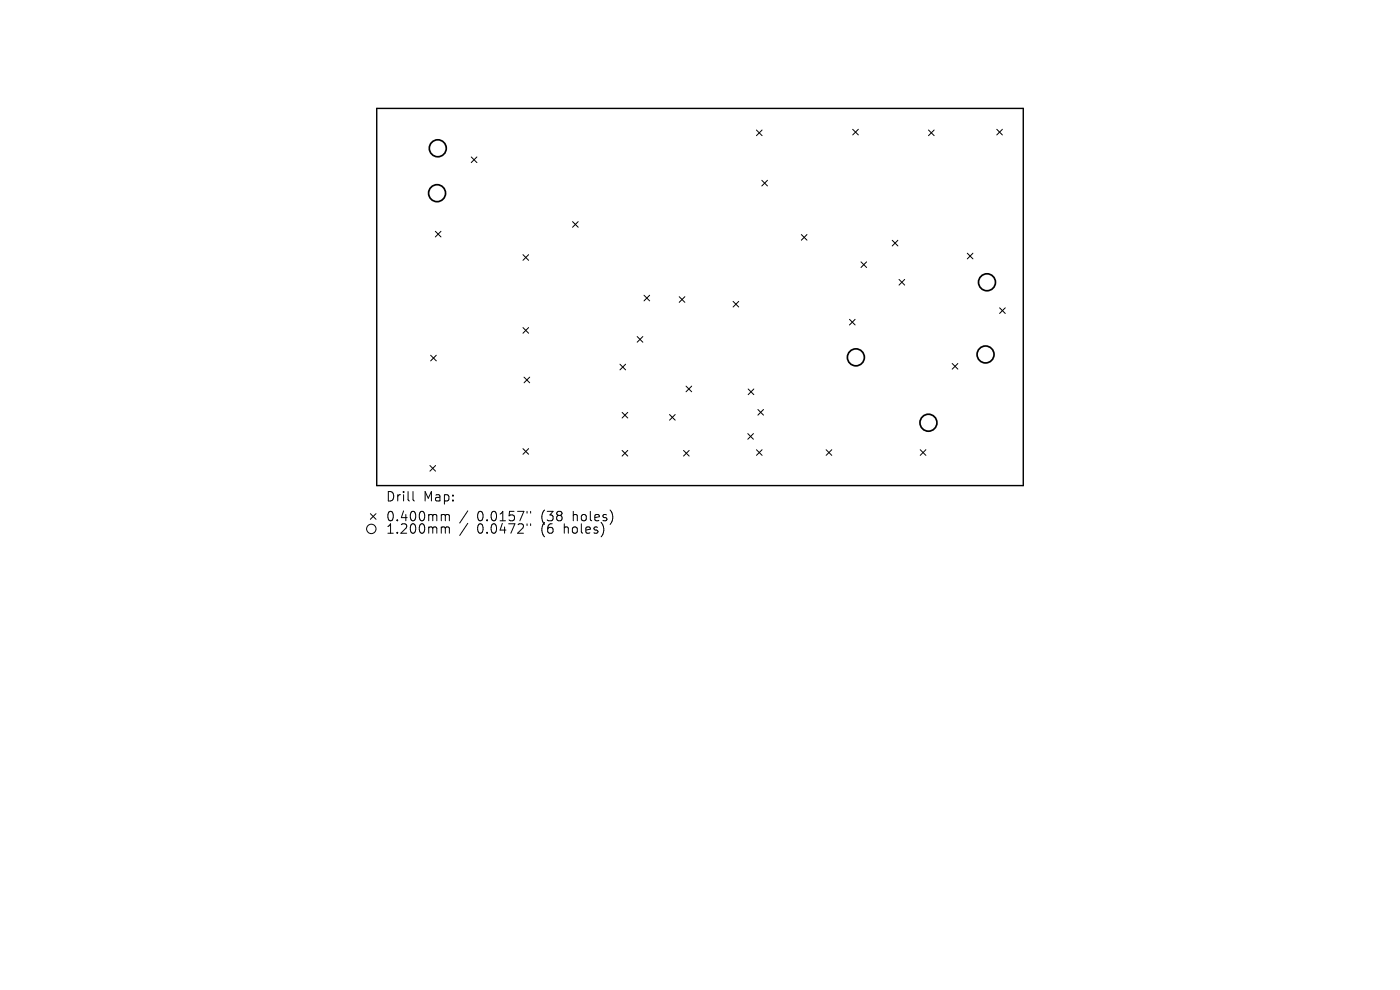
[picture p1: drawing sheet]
<svg xmlns="http://www.w3.org/2000/svg" width="297mm" height="210mm" viewBox="0 0 297 210" stroke-linecap="round" stroke-linejoin="round" font-family="sans-serif">
<defs><g id="words">
<g font-size="2.8">
<text x="81.8" y="106.7">Drill</text>
<text x="89.8" y="106.7">Map:</text>
<text x="81.8" y="110.9">0.400mm</text>
<text x="81.8" y="113.5">1.200mm</text>
<text x="101.2" y="110.9">0.0157&quot;</text>
<text x="101.2" y="113.5">0.0472&quot;</text>
<text x="114.9" y="110.9">(38</text>
<text x="114.9" y="113.5">(6</text>
<text x="119.9" y="113.5">holes)</text>
<text x="121.8" y="110.9">holes)</text>
</g>
</g></defs>
<path d="M79.9 23h137.2v80h-137.2z" fill="none" stroke="#000" stroke-width=".3"/>
<g fill="none" stroke="#000" stroke-width=".21">
<path d="M100 33.3l1.2 1.2M101.2 33.3l-1.2 1.2M160.5 27.6l1.2 1.2M161.6 38.2l1.2 1.2M161.7 27.6l-1.2 1.2M162.8 38.2l-1.2 1.2M180.9 27.4l1.2 1.2M182.1 27.4l-1.2 1.2M197 27.6l1.2 1.2M198.2 27.6l-1.2 1.2M211.5 27.4l1.2 1.2M212.7 27.4l-1.2 1.2"/>
<path d="M92.4 49.1l1.2 1.2M93.6 49.1l-1.2 1.2M110.9 54l1.2 1.2M112.1 54l-1.2 1.2M121.5 47l1.2 1.2M122.7 47l-1.2 1.2M170 49.8l1.2 1.2M171.2 49.8l-1.2 1.2M182.6 55.5l1.2 1.2M183.8 55.5l-1.2 1.2M189.3 51l1.2 1.2M190.5 51l-1.2 1.2"/>
<path d="M190.7 59.3l1.2 1.2M191.9 59.3l-1.2 1.2M205.2 53.7l1.2 1.2M206.4 53.7l-1.2 1.2M91.4 75.4l1.2 1.2M92.6 75.4l-1.2 1.2M110.9 69.5l1.2 1.2M112.1 69.5l-1.2 1.2M131.5 77.3l1.2 1.2M132.7 77.3l-1.2 1.2M135.2 71.4l1.2 1.2M136.4 71.4l-1.2 1.2"/>
<path d="M136.6 62.6l1.2 1.2M137.8 62.6l-1.2 1.2M144.1 62.9l1.2 1.2M145.3 62.9l-1.2 1.2M155.5 63.9l1.2 1.2M156.7 63.9l-1.2 1.2M180.2 67.7l1.2 1.2M181.4 67.7l-1.2 1.2M202 77.1l1.2 1.2M203.2 77.1l-1.2 1.2M212.1 65.3l1.2 1.2M213.3 65.3l-1.2 1.2"/>
<path d="M91.2 98.7l1.2 1.2M92.4 98.7l-1.2 1.2M110.9 95.2l1.2 1.2M111.2 80l1.2 1.2M112.1 95.2l-1.2 1.2M112.4 80l-1.2 1.2M132 87.5l1.2 1.2M132 95.5l1.2 1.2M133.2 87.5l-1.2 1.2M133.2 95.5l-1.2 1.2M142 87.9l1.2 1.2M143.2 87.9l-1.2 1.2"/>
<path d="M145 95.5l1.2 1.2M145.5 81.9l1.2 1.2M146.2 95.5l-1.2 1.2M146.7 81.9l-1.2 1.2M158.6 92l1.2 1.2M158.7 82.5l1.2 1.2M159.8 92l-1.2 1.2M159.9 82.5l-1.2 1.2M160.5 95.4l1.2 1.2M160.8 86.9l1.2 1.2M161.7 95.4l-1.2 1.2M162 86.9l-1.2 1.2"/>
<path d="M175.3 95.4l1.2 1.2M176.5 95.4l-1.2 1.2M195.2 95.4l1.2 1.2M196.4 95.4l-1.2 1.2M78.6 109l1.2 1.2M79.8 109l-1.2 1.2M87.6 104.3v1.7l.3 .3M93.9 109.1l.5 .1 .1 .2M93.9 111.8l.5 .1 .1 .2M94.5 109.4l.3-.3 .4 .1 .1 1.3M94.5 109.4v1.1M94.5 112.1v1"/>
<path d="M94.5 112.1l.3-.3 .4 .1 .1 1.2M99.2 108.4l-1.7 2.5M99.2 111l-1.7 2.6M111.8 108.5v.4M111.8 111.1v.4M112.6 108.5v.4M112.6 111.1v.4"/>
<circle cx="78.8" cy="112.2" r="1"/>
</g>
<g fill="none" stroke="#000" stroke-width=".36">
<circle cx="92.9" cy="31.5" r="1.8"/>
<circle cx="92.7" cy="41" r="1.8"/>
<circle cx="209.4" cy="59.9" r="1.8"/>
<circle cx="181.6" cy="75.8" r="1.8"/>
<circle cx="209.1" cy="75.2" r="1.8"/>
<circle cx="197" cy="89.7" r="1.8"/>
</g>
<use href="#words"/>
</svg>
